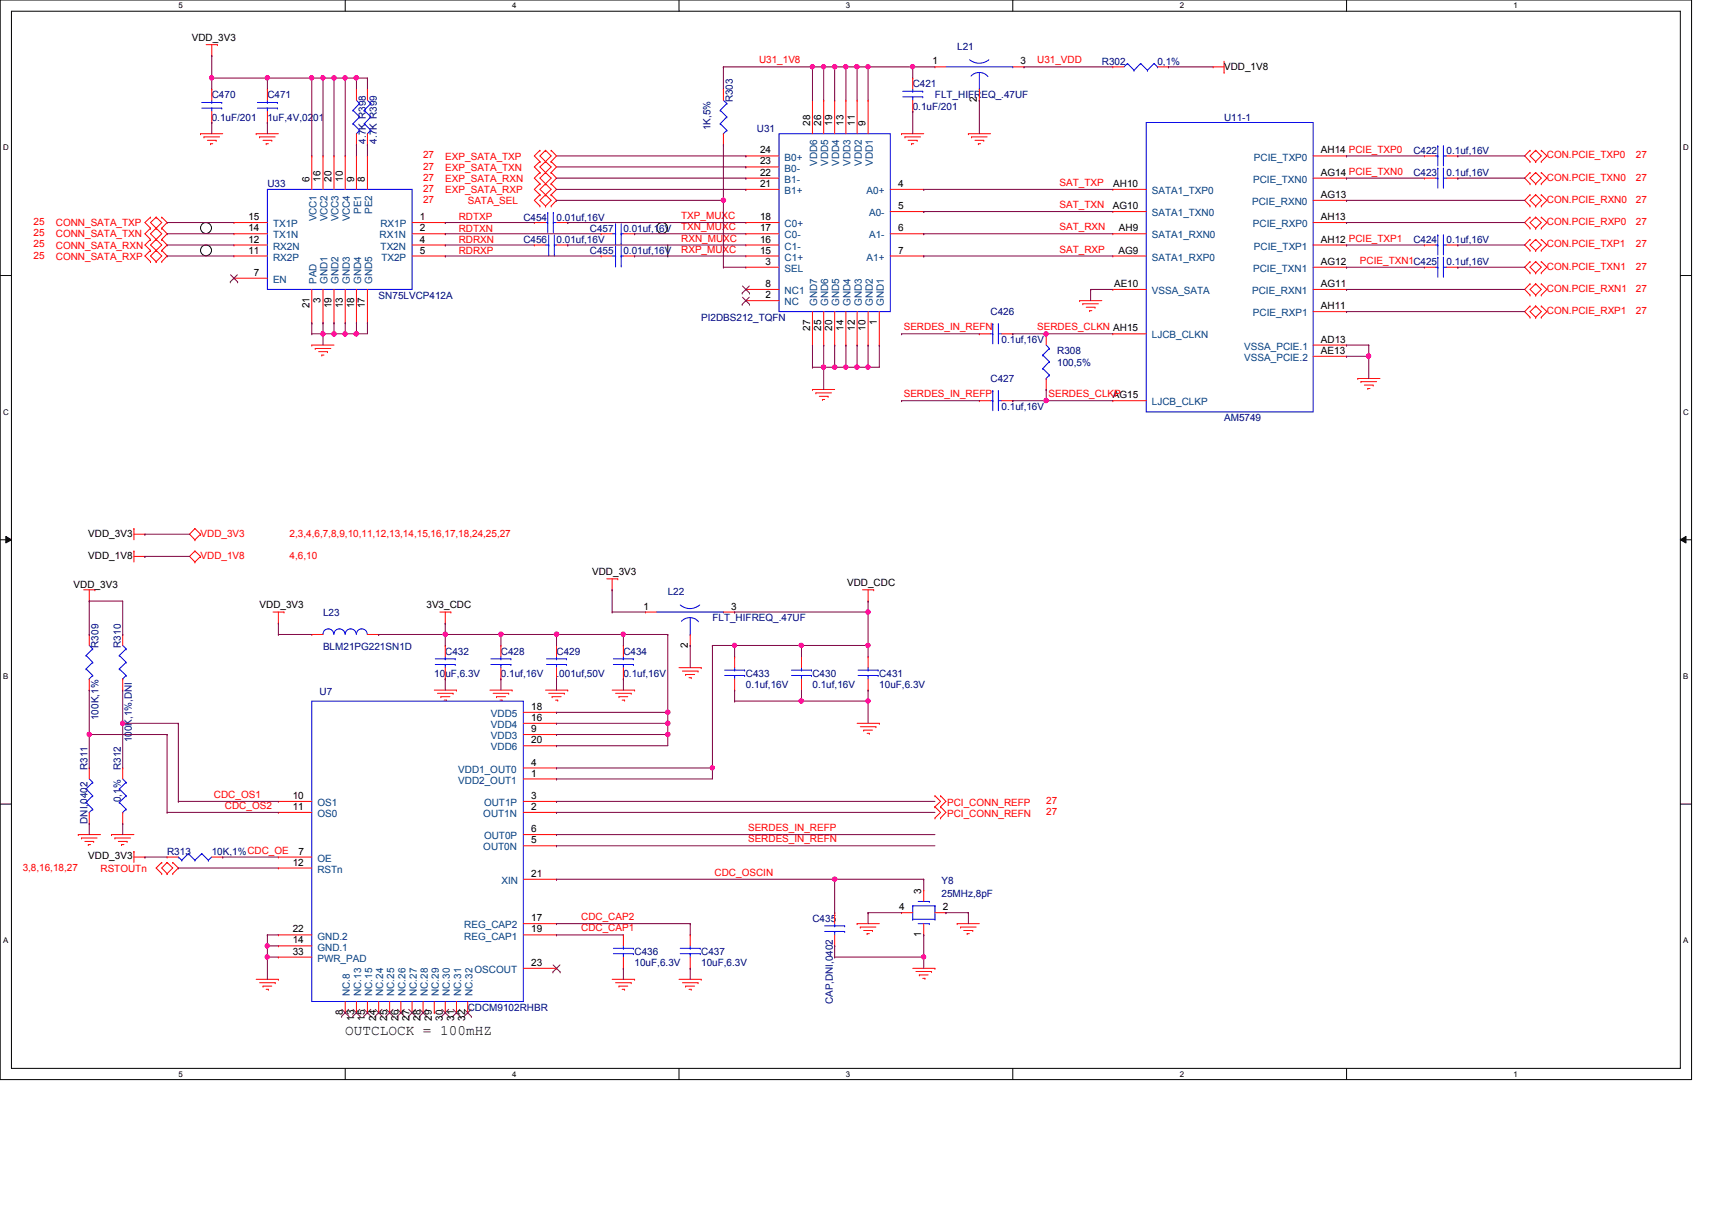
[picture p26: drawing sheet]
<svg xmlns="http://www.w3.org/2000/svg" width="297mm" height="210mm" viewBox="0 0 297 210" stroke-linecap="round" stroke-linejoin="round" font-family="sans-serif">
<defs><g id="words">
<text font-size="2.5" x="59.9" y="179.6">OUTCLOCK = 100mHZ</text>
<g font-size="1.7">
<text x="33.3" y="7">VDD_3V3</text>
<text x="161.8" y="11.2">1</text>
<text x="177.1" y="11.2">3</text>
<text x="169.5" y="17.8" transform="rotate(-90 169.5 17.8)">2</text>
<text x="212.4" y="12.1">VDD_1V8</text>
<text x="140.5" y="21.8" transform="rotate(-90 140.5 21.8)">28</text>
<text x="142.5" y="21.8" transform="rotate(-90 142.5 21.8)">26</text>
<text x="144.4" y="21.8" transform="rotate(-90 144.4 21.8)">19</text>
<text x="146.3" y="21.8" transform="rotate(-90 146.3 21.8)">13</text>
<text x="148.3" y="21.8" transform="rotate(-90 148.3 21.8)">11</text>
<text x="150.2" y="21.8" transform="rotate(-90 150.2 21.8)">9</text>
<text x="131.9" y="28.5">23</text>
<text x="131.9" y="26.6">24</text>
<text x="229.2" y="26.6">AH14 PCIE_TXP0</text>
<text x="53.7" y="31.5" transform="rotate(-90 53.7 31.5)">6</text>
<text x="55.6" y="31.5" transform="rotate(-90 55.6 31.5)">16</text>
<text x="57.5" y="31.5" transform="rotate(-90 57.5 31.5)">20</text>
<text x="59.5" y="31.5" transform="rotate(-90 59.5 31.5)">10</text>
<text x="61.4" y="31.5" transform="rotate(-90 61.4 31.5)">9</text>
<text x="63.3" y="31.5" transform="rotate(-90 63.3 31.5)">8</text>
<text x="131.9" y="32.4">21</text>
<text x="131.9" y="30.5">22</text>
<text x="155.8" y="32.4">4</text>
<text x="193.2" y="32.4">AH10</text>
<text x="229.2" y="34.3">AG13</text>
<text x="229.2" y="30.5">AG14 PCIE_TXN0</text>
<text x="43.1" y="38.2">15</text>
<text x="43.1" y="40.1">14</text>
<text x="72.9" y="40.1">2</text>
<text x="72.9" y="38.2">1</text>
<text x="131.9" y="40.1">17</text>
<text x="131.9" y="38.2">18</text>
<text x="155.8" y="36.3">5</text>
<text x="155.8" y="40.1">6</text>
<text x="193.1" y="36.3">AG10</text>
<text x="194.1" y="40.1">AH9</text>
<text x="229.2" y="38.2">AH13</text>
<text x="43.1" y="42.1">12</text>
<text x="43.1" y="44">11</text>
<text x="44.1" y="47.8">7</text>
<text x="72.9" y="42.1">4</text>
<text x="72.9" y="44">5</text>
<text x="131.9" y="44">15</text>
<text x="131.9" y="42.1">16</text>
<text x="132.8" y="45.9">3</text>
<text x="155.8" y="44">7</text>
<text x="194.1" y="44">AG9</text>
<text x="229.2" y="45.9">AG12</text>
<text x="229.2" y="42.1">AH12 PCIE_TXP1</text>
<text x="53.7" y="53.5" transform="rotate(-90 53.7 53.5)">21</text>
<text x="55.6" y="52.5" transform="rotate(-90 55.6 52.5)">3</text>
<text x="57.5" y="53.5" transform="rotate(-90 57.5 53.5)">19</text>
<text x="59.5" y="53.5" transform="rotate(-90 59.5 53.5)">13</text>
<text x="61.4" y="53.5" transform="rotate(-90 61.4 53.5)">18</text>
<text x="63.3" y="53.5" transform="rotate(-90 63.3 53.5)">17</text>
<text x="132.8" y="51.7">2</text>
<text x="132.8" y="49.8">8</text>
<text x="193.3" y="49.8">AE10</text>
<text x="229.2" y="49.8">AG11</text>
<text x="229.2" y="53.6">AH11</text>
<text x="140.5" y="57.4" transform="rotate(-90 140.5 57.4)">27</text>
<text x="142.5" y="57.4" transform="rotate(-90 142.5 57.4)">25</text>
<text x="144.4" y="57.4" transform="rotate(-90 144.4 57.4)">20</text>
<text x="146.3" y="57.4" transform="rotate(-90 146.3 57.4)">14</text>
<text x="148.3" y="57.4" transform="rotate(-90 148.3 57.4)">12</text>
<text x="150.2" y="57.4" transform="rotate(-90 150.2 57.4)">10</text>
<text x="152.1" y="56.4" transform="rotate(-90 152.1 56.4)">1</text>
<text x="229.2" y="59.4">AD13</text>
<text x="229.2" y="61.4">AE13</text>
<text x="193.1" y="69.1">AG15</text>
<text x="15.3" y="93.1">VDD_3V3</text>
<text x="15.3" y="97">VDD_1V8</text>
<text x="102.7" y="99.7">VDD_3V3</text>
<text x="147" y="101.6">VDD_CDC</text>
<text x="12.8" y="102">VDD_3V3</text>
<text x="45" y="105.5">VDD_3V3</text>
<text x="74" y="105.5">3V3_CDC</text>
<text x="111.6" y="105.7">1</text>
<text x="126.9" y="105.7">3</text>
<text x="119.3" y="112.4" transform="rotate(-90 119.3 112.4)">2</text>
<text x="92.2" y="123.1">18</text>
<text x="92.2" y="125.1">16</text>
<text x="92.2" y="127">9</text>
<text x="92.2" y="128.9">20</text>
<text x="92.2" y="134.7">1</text>
<text x="92.2" y="132.8">4</text>
<text x="50.8" y="138.6">10</text>
<text x="50.8" y="140.5">11</text>
<text x="92.2" y="138.6">3</text>
<text x="92.2" y="140.5">2</text>
<text x="15.3" y="149.1">VDD_3V3</text>
<text x="51.8" y="148.3">7</text>
<text x="92.2" y="144.4">6</text>
<text x="92.2" y="146.3">5</text>
<text x="50.8" y="150.2">12</text>
<text x="92.2" y="152.1">21</text>
<text x="159.8" y="155" transform="rotate(-90 159.8 155)">3</text>
<text x="50.8" y="161.8">22</text>
<text x="92.2" y="159.8">17</text>
<text x="92.2" y="161.8">19</text>
<text x="156" y="157.9">4</text>
<text x="163.6" y="157.9">2</text>
<text x="50.8" y="163.7">14</text>
<text x="50.8" y="165.6">33</text>
<text x="92.2" y="167.6">23</text>
<text x="159.8" y="162.6" transform="rotate(-90 159.8 162.6)">1</text>
<text x="59.5" y="176.1" transform="rotate(-90 59.5 176.1)">8</text>
<text x="61.4" y="177" transform="rotate(-90 61.4 177)">13</text>
<text x="63.3" y="177" transform="rotate(-90 63.3 177)">15</text>
<text x="65.3" y="177" transform="rotate(-90 65.3 177)">24</text>
<text x="67.2" y="177" transform="rotate(-90 67.2 177)">25</text>
<text x="69.1" y="177" transform="rotate(-90 69.1 177)">26</text>
<text x="71.1" y="177" transform="rotate(-90 71.1 177)">27</text>
<text x="73" y="177" transform="rotate(-90 73 177)">28</text>
<text x="74.9" y="177" transform="rotate(-90 74.9 177)">29</text>
<text x="76.8" y="177" transform="rotate(-90 76.8 177)">30</text>
<text x="78.8" y="177" transform="rotate(-90 78.8 177)">31</text>
<text x="80.7" y="177" transform="rotate(-90 80.7 177)">32</text>
</g>
<g font-size="1.7" fill="#f00">
<text x="131.7" y="11">U31_1V8</text>
<text x="180" y="11">U31_VDD</text>
<text x="73.4" y="27.5">27</text>
<text x="73.4" y="29.4">27</text>
<text x="77.3" y="27.7">EXP_SATA_TXP</text>
<text x="77.3" y="29.6">EXP_SATA_TXN</text>
<text x="268.4" y="27.5">CON.PCIE_TXP0</text>
<text x="283.8" y="27.5">27</text>
<text x="73.4" y="35.2">27</text>
<text x="73.4" y="33.3">27</text>
<text x="73.4" y="31.4">27</text>
<text x="77.3" y="33.5">EXP_SATA_RXP</text>
<text x="77.3" y="31.5">EXP_SATA_RXN</text>
<text x="81.1" y="35.4">SATA_SEL</text>
<text x="183.8" y="32.3">SAT_TXP</text>
<text x="268.4" y="31.4">CON.PCIE_TXN0</text>
<text x="268.4" y="35.2">CON.PCIE_RXN0</text>
<text x="283.8" y="35.2">27</text>
<text x="283.8" y="31.4">27</text>
<text x="5.8" y="39.1">25</text>
<text x="5.8" y="41">25</text>
<text x="9.7" y="39.3">CONN_SATA_TXP</text>
<text x="9.7" y="41.2">CONN_SATA_TXN</text>
<text x="79.6" y="38.2">RDTXP</text>
<text x="79.6" y="40.2">RDTXN</text>
<text x="118.2" y="38">TXP_MUXC</text>
<text x="118.2" y="40">TXN_MUXC</text>
<text x="118.2" y="41.9">RXN_MUXC</text>
<text x="183.8" y="36.1">SAT_TXN</text>
<text x="183.8" y="40">SAT_RXN</text>
<text x="268.4" y="39.1">CON.PCIE_RXP0</text>
<text x="283.8" y="39.1">27</text>
<text x="5.8" y="44.9">25</text>
<text x="5.8" y="42.9">25</text>
<text x="9.7" y="45">CONN_SATA_RXP</text>
<text x="9.7" y="43.1">CONN_SATA_RXN</text>
<text x="79.6" y="42.1">RDRXN</text>
<text x="79.6" y="44">RDRXP</text>
<text x="118.2" y="43.8">RXP_MUXC</text>
<text x="183.8" y="43.8">SAT_RXP</text>
<text x="236" y="45.8">PCIE_TXN1C425</text>
<text x="268.4" y="42.9">CON.PCIE_TXP1</text>
<text x="268.4" y="46.8">CON.PCIE_TXN1</text>
<text x="283.8" y="46.8">27</text>
<text x="283.8" y="42.9">27</text>
<text x="268.4" y="50.7">CON.PCIE_RXN1</text>
<text x="283.8" y="50.7">27</text>
<text x="156.8" y="57.3">SERDES_IN_REFN</text>
<text x="180" y="57.3">SERDES_CLKN AH15</text>
<text x="268.4" y="54.5">CON.PCIE_RXP1</text>
<text x="283.8" y="54.5">27</text>
<text x="156.8" y="68.9">SERDES_IN_REFP</text>
<text x="181.9" y="68.9">SERDES_CLKP</text>
<text x="34.8" y="93.1">VDD_3V3</text>
<text x="50.2" y="93.1">2,3,4,6,7,8,9,10,11,12,13,14,15,16,17,18,24,25,27</text>
<text x="34.8" y="97">VDD_1V8</text>
<text x="50.2" y="97">4,6,10</text>
<text x="37.1" y="138.4">CDC_OS1</text>
<text x="39" y="140.3">CDC_OS2</text>
<text x="164.3" y="139.8">PCI_CONN_REFP</text>
<text x="164.3" y="141.8">PCI_CONN_REFN</text>
<text x="181.5" y="139.4">27</text>
<text x="181.5" y="141.4">27</text>
<text x="129.8" y="146.1">SERDES_IN_REFN</text>
<text x="129.8" y="144.2">SERDES_IN_REFP</text>
<text x="3.9" y="151">3,8,16,18,27</text>
<text x="17.4" y="151.2">RSTOUTn</text>
<text x="124" y="151.9">CDC_OSCIN</text>
<text x="100.8" y="159.6">CDC_CAP2</text>
<text x="100.8" y="161.6">CDC_CAP1</text>
</g>
<g font-size="1.7" fill="#000080">
<text x="166.1" y="8.6">L21</text>
<text x="191.2" y="11.3">R302</text>
<text x="200.8" y="11.3">0,1%</text>
<text x="36.7" y="17.1">C470</text>
<text x="46.4" y="17.1">C471</text>
<text x="127.1" y="17.8" transform="rotate(-90 127.1 17.8)">R303</text>
<text x="158.4" y="15.2">C421</text>
<text x="162.2" y="17.1">FLT_HIFREQ_.47UF</text>
<text x="36.7" y="20.9">0.1uF/201</text>
<text x="46.4" y="20.9">1uF,4V,0201</text>
<text x="123.3" y="22.6" transform="rotate(-90 123.3 22.6)">1K,5%</text>
<text x="131.3" y="22.9">U31</text>
<text x="158.4" y="19">0.1uF/201</text>
<text x="212.4" y="20.9">U11-1</text>
<text x="63.5" y="24.9" transform="rotate(-90 63.5 24.9)">4.7K R398</text>
<text x="65.4" y="24.9" transform="rotate(-90 65.4 24.9)">4.7K R399</text>
<text x="245.2" y="26.7">C422</text>
<text x="251" y="26.7">0.1uf,16V</text>
<text x="46.4" y="32.5">U33</text>
<text x="245.2" y="30.6">C423</text>
<text x="251" y="30.6">0.1uf,16V</text>
<text x="90.8" y="38.3">C454</text>
<text x="96.6" y="38.3">0.01uf,16V</text>
<text x="102.4" y="40.2">C457</text>
<text x="108.2" y="40.2">0.01uf,16V</text>
<text x="90.8" y="42.2">C456</text>
<text x="96.6" y="42.2">0.01uf,16V</text>
<text x="102.4" y="44.1">C455</text>
<text x="108.2" y="44.1">0.01uf,16V</text>
<text x="245.2" y="42.2">C424</text>
<text x="251" y="42.2">0.1uf,16V</text>
<text x="251" y="46">0.1uf,16V</text>
<text x="65.7" y="51.8">SN75LVCP412A</text>
<text x="121.7" y="55.7">PI2DBS212_TQFN</text>
<text x="171.9" y="54.7">C426</text>
<text x="173.8" y="59.5">0.1uf,16V</text>
<text x="183.4" y="61.5">R308</text>
<text x="183.4" y="63.4">100,5%</text>
<text x="171.9" y="66.3">C427</text>
<text x="173.8" y="71.1">0.1uf,16V</text>
<text x="212.4" y="73.1">AM5749</text>
<text x="56" y="106.8">L23</text>
<text x="115.9" y="103.2">L22</text>
<text x="123.6" y="107.8">FLT_HIFREQ_.47UF</text>
<text x="17.1" y="112.4" transform="rotate(-90 17.1 112.4)">R309</text>
<text x="21" y="112.4" transform="rotate(-90 21 112.4)">R310</text>
<text x="56" y="112.8">BLM21PG221SN1D</text>
<text x="77.3" y="113.6">C432</text>
<text x="86.9" y="113.6">C428</text>
<text x="96.6" y="113.6">C429</text>
<text x="108.2" y="113.6">C434</text>
<text x="75.4" y="117.4">10uF,6.3V</text>
<text x="86.9" y="117.4">0.1uf,16V</text>
<text x="96.6" y="117.4">.001uf,50V</text>
<text x="108.2" y="117.4">0.1uf,16V</text>
<text x="129.4" y="117.4">C433</text>
<text x="129.4" y="119.4">0.1uf,16V</text>
<text x="141" y="117.4">C430</text>
<text x="141" y="119.4">0.1uf,16V</text>
<text x="152.6" y="117.4">C431</text>
<text x="152.6" y="119.4">10uF,6.3V</text>
<text x="17.1" y="124.9" transform="rotate(-90 17.1 124.9)">100K,1%</text>
<text x="55.5" y="120.5">U7</text>
<text x="22.9" y="128.8" transform="rotate(-90 22.9 128.8)">100K,1%,DNI</text>
<text x="15.2" y="133.6" transform="rotate(-90 15.2 133.6)">R311</text>
<text x="21" y="133.6" transform="rotate(-90 21 133.6)">R312</text>
<text x="15.2" y="142.9" transform="rotate(-90 15.2 142.9)">DNI,0402</text>
<text x="21" y="139.2" transform="rotate(-90 21 139.2)">0,1%</text>
<text x="29" y="148.3">R313</text>
<text x="36.7" y="148.3">10K,1%CDC_OE</text>
<text x="163.4" y="153.4">Y8</text>
<text x="163.4" y="155.7">25MHz,8pF</text>
<text x="141" y="159.9">C435</text>
<text x="110.1" y="165.7">C436</text>
<text x="110.1" y="167.6">10uF,6.3V</text>
<text x="121.7" y="165.7">C437</text>
<text x="121.7" y="167.6">10uF,6.3V</text>
<text x="81.1" y="175.3">CDCM9102RHBR</text>
<text x="144.5" y="174.2" transform="rotate(-90 144.5 174.2)">CAP,DNI,0402</text>
</g>
<g font-size="1.7" fill="#004080">
<text x="136.1" y="29.8">B0-</text>
<text x="136.1" y="27.9">B0+</text>
<text x="141.8" y="28.7" transform="rotate(-90 141.8 28.7)">VDD6</text>
<text x="143.7" y="28.7" transform="rotate(-90 143.7 28.7)">VDD5</text>
<text x="145.6" y="28.7" transform="rotate(-90 145.6 28.7)">VDD4</text>
<text x="147.6" y="28.7" transform="rotate(-90 147.6 28.7)">VDD3</text>
<text x="149.5" y="28.7" transform="rotate(-90 149.5 28.7)">VDD2</text>
<text x="151.4" y="28.7" transform="rotate(-90 151.4 28.7)">VDD1</text>
<text x="217.5" y="27.9">PCIE_TXP0</text>
<text x="136.1" y="33.7">B1+</text>
<text x="136.1" y="31.7">B1-</text>
<text x="150.4" y="33.7">A0+</text>
<text x="199.9" y="33.7">SATA1_TXP0</text>
<text x="217.3" y="35.6">PCIE_RXN0</text>
<text x="217.4" y="31.7">PCIE_TXN0</text>
<text x="47.4" y="39.4">TX1P</text>
<text x="47.4" y="41.4">TX1N</text>
<text x="54.9" y="38.4" transform="rotate(-90 54.9 38.4)">VCC1</text>
<text x="56.9" y="38.4" transform="rotate(-90 56.9 38.4)">VCC2</text>
<text x="58.8" y="38.4" transform="rotate(-90 58.8 38.4)">VCC3</text>
<text x="60.7" y="38.4" transform="rotate(-90 60.7 38.4)">VCC4</text>
<text x="62.7" y="37.1" transform="rotate(-90 62.7 37.1)">PE1</text>
<text x="64.6" y="37.1" transform="rotate(-90 64.6 37.1)">PE2</text>
<text x="65.9" y="41.4">RX1N</text>
<text x="66" y="39.4">RX1P</text>
<text x="136.1" y="41.4">C0-</text>
<text x="136.1" y="39.4">C0+</text>
<text x="150.8" y="37.5">A0-</text>
<text x="150.8" y="41.4">A1-</text>
<text x="199.9" y="41.4">SATA1_RXN0</text>
<text x="199.9" y="37.5">SATA1_TXN0</text>
<text x="217.4" y="39.4">PCIE_RXP0</text>
<text x="47.4" y="43.3">RX2N</text>
<text x="47.4" y="45.2">RX2P</text>
<text x="66" y="43.3">TX2N</text>
<text x="66.2" y="45.2">TX2P</text>
<text x="136.1" y="47.2">SEL</text>
<text x="136.1" y="45.2">C1+</text>
<text x="136.1" y="43.3">C1-</text>
<text x="150.4" y="45.2">A1+</text>
<text x="199.9" y="45.2">SATA1_RXP0</text>
<text x="217.4" y="47.2">PCIE_TXN1</text>
<text x="217.5" y="43.3">PCIE_TXP1</text>
<text x="47.4" y="49.1">EN</text>
<text x="54.9" y="49.2" transform="rotate(-90 54.9 49.2)">PAD</text>
<text x="56.9" y="49.2" transform="rotate(-90 56.9 49.2)">GND1</text>
<text x="58.8" y="49.2" transform="rotate(-90 58.8 49.2)">GND2</text>
<text x="60.7" y="49.2" transform="rotate(-90 60.7 49.2)">GND3</text>
<text x="62.7" y="49.2" transform="rotate(-90 62.7 49.2)">GND4</text>
<text x="64.6" y="49.2" transform="rotate(-90 64.6 49.2)">GND5</text>
<text x="136.1" y="53">NC</text>
<text x="136.1" y="51">NC1</text>
<text x="141.8" y="53.1" transform="rotate(-90 141.8 53.1)">GND7</text>
<text x="143.7" y="53.1" transform="rotate(-90 143.7 53.1)">GND6</text>
<text x="145.6" y="53.1" transform="rotate(-90 145.6 53.1)">GND5</text>
<text x="147.6" y="53.1" transform="rotate(-90 147.6 53.1)">GND4</text>
<text x="149.5" y="53.1" transform="rotate(-90 149.5 53.1)">GND3</text>
<text x="151.4" y="53.1" transform="rotate(-90 151.4 53.1)">GND2</text>
<text x="153.4" y="53.1" transform="rotate(-90 153.4 53.1)">GND1</text>
<text x="199.9" y="51">VSSA_SATA</text>
<text x="217.3" y="51">PCIE_RXN1</text>
<text x="199.9" y="58.7">LJCB_CLKN</text>
<text x="217.4" y="54.9">PCIE_RXP1</text>
<text x="215.9" y="60.7">VSSA_PCIE.1</text>
<text x="215.9" y="62.6">VSSA_PCIE.2</text>
<text x="199.9" y="70.3">LJCB_CLKP</text>
<text x="85.2" y="124.4">VDD5</text>
<text x="85.2" y="126.3">VDD4</text>
<text x="85.2" y="128.2">VDD3</text>
<text x="85.2" y="130.2">VDD6</text>
<text x="79.5" y="135.9">VDD2_OUT1</text>
<text x="79.5" y="134">VDD1_OUT0</text>
<text x="55.1" y="139.8">OS1</text>
<text x="55.1" y="141.7">OS0</text>
<text x="83.9" y="141.7">OUT1N</text>
<text x="84" y="139.8">OUT1P</text>
<text x="55.1" y="149.5">OE</text>
<text x="83.9" y="147.5">OUT0N</text>
<text x="84" y="145.6">OUT0P</text>
<text x="55.1" y="151.4">RSTn</text>
<text x="87" y="153.3">XIN</text>
<text x="80.6" y="161">REG_CAP2</text>
<text x="55.1" y="164.9">GND.1</text>
<text x="55.1" y="163">GND.2</text>
<text x="55.1" y="166.8">PWR_PAD</text>
<text x="80.6" y="163">REG_CAP1</text>
<text x="60.7" y="172.8" transform="rotate(-90 60.7 172.8)">NC.8</text>
<text x="62.7" y="172.8" transform="rotate(-90 62.7 172.8)">NC.13</text>
<text x="64.6" y="172.8" transform="rotate(-90 64.6 172.8)">NC.15</text>
<text x="66.5" y="172.8" transform="rotate(-90 66.5 172.8)">NC.24</text>
<text x="68.4" y="172.8" transform="rotate(-90 68.4 172.8)">NC.25</text>
<text x="70.4" y="172.8" transform="rotate(-90 70.4 172.8)">NC.26</text>
<text x="72.3" y="172.8" transform="rotate(-90 72.3 172.8)">NC.27</text>
<text x="74.2" y="172.8" transform="rotate(-90 74.2 172.8)">NC.28</text>
<text x="76.2" y="172.8" transform="rotate(-90 76.2 172.8)">NC.29</text>
<text x="78.1" y="172.8" transform="rotate(-90 78.1 172.8)">NC.30</text>
<text x="80" y="172.8" transform="rotate(-90 80 172.8)">NC.31</text>
<text x="82" y="172.8" transform="rotate(-90 82 172.8)">NC.32</text>
<text x="82.3" y="168.8">OSCOUT</text>
</g>
<g font-size="1.4">
<text x="30.9" y="1.4">5</text>
<text x="88.9" y="1.4">4</text>
<text x="146.8" y="1.4">3</text>
<text x="204.7" y="1.4">2</text>
<text x="262.6" y="1.4">1</text>
<text x=".5" y="26.1">D</text>
<text x="292.1" y="26.1">D</text>
<text x=".5" y="71.9">C</text>
<text x="292.1" y="71.9">C</text>
<text x=".5" y="117.8">B</text>
<text x="292.1" y="117.8">B</text>
<text x=".5" y="163.6">A</text>
<text x="292.1" y="163.6">A</text>
<text x="30.9" y="186.8">5</text>
<text x="88.9" y="186.8">4</text>
<text x="146.8" y="186.8">3</text>
<text x="204.7" y="186.8">2</text>
<text x="262.6" y="186.8">1</text>
</g>
</g></defs>
<path d="M0 0h293.5v187.3h-293.5zM2 1.9h289.5v183.4h-289.5z" fill="none" stroke="#000" stroke-width=".17"/>
<g fill="#fff">
<path d="M30.9 .2h.8v1.5h-.8z"/>
<path d="M30.9 185.5h.8v1.6h-.8z"/>
</g>
<path d="M59.9 0v1.9M59.9 185.3v2" fill="none" stroke="#000" stroke-width=".17"/>
<g fill="#fff">
<path d="M88.9 .2h.7v1.5h-.7z"/>
<path d="M88.9 185.5h.7v1.6h-.7z"/>
</g>
<path d="M117.8 0v1.9M117.8 185.3v2" fill="none" stroke="#000" stroke-width=".17"/>
<g fill="#fff">
<path d="M146.8 .2h.7v1.5h-.7z"/>
<path d="M146.8 185.5h.7v1.6h-.7z"/>
</g>
<path d="M175.7 0v1.9M175.7 185.3v2" fill="none" stroke="#000" stroke-width=".17"/>
<g fill="#fff">
<path d="M204.7 .2h.7v1.5h-.7z"/>
<path d="M204.7 185.5h.7v1.6h-.7z"/>
</g>
<path d="M233.6 0v1.9M233.6 185.3v2" fill="none" stroke="#000" stroke-width=".17"/>
<g fill="#fff">
<path d="M262.6 .2h.8v1.5h-.8z"/>
<path d="M262.6 185.5h.8v1.6h-.8z"/>
<path d="M.5 24.8h1v1.6h-1z"/>
<path d="M292.1 24.8h.9v1.6h-.9z"/>
<path d="M.5 70.7h1v1.5h-1z"/>
<path d="M292.1 70.7h.9v1.5h-.9z"/>
</g>
<path d="M0 47.8h2M291.5 47.8h2" fill="none" stroke="#000" stroke-width=".17"/>
<g fill="#fff">
<path d="M.5 116.5h.9v1.6h-.9z"/>
<path d="M292.1 116.5h.8v1.6h-.8z"/>
</g>
<path d="M0 93.6h2M1 93l1 .6-1 .6zM291.5 93.6l1-.6v1.2zM291.5 93.6h2" fill="none" stroke="#000" stroke-width=".17"/>
<path d="M1 93l1 .6-1 .6zM291.5 93.6l1-.6v1.2z" fill="#000"/>
<g fill="#fff">
<path d="M.5 162.4h.9v1.5h-.9z"/>
<path d="M292.1 162.4h.8v1.5h-.8z"/>
</g>
<g fill="none" stroke="#000" stroke-width=".17">
<path d="M115.9 44.4h.1M115.9 42.5v1.9M0 139.5h2M291.5 139.5h2"/>
<circle cx="35.7" cy="39.6" r=".95"/>
<circle cx="114.9" cy="39.5" r=".94"/>
<circle cx="35.8" cy="43.4" r=".95"/>
</g>
<g fill="none" stroke="#f00" stroke-width=".17">
<path d="M35.8 7.7h1.9M36.7 9.7h.1M36.7 15.5h.1M36.7 7.7v2M36.7 15.5v1.9M36.7 19.3v2M37.7 7.7h.1M46.4 15.5h.1M46.4 15.5v1.9M46.4 19.3v2M61.8 15.5h.1M61.8 15.5v1.9"/>
<path d="M63.8 15.5h.1M63.8 15.5v1.9M125.5 15.5h.1M125.5 15.5v1.9M141 17.4h.1M141 17.4v5.8M142.9 17.4h.1M142.9 17.4v5.8M144.8 17.4h.1M144.8 17.4v5.8M146.8 17.4h.1M146.8 17.4v5.8"/>
<path d="M148.7 17.4h.1M148.7 17.4v5.8M150.6 17.4h.1M150.6 17.4v5.8M158.4 13.5h.1M158.4 19.3h.1M158.4 13.5v2M158.4 17.4v1.9M162.2 11.6h.1M162.2 11.6h1.9M169.9 17.4h.1M169.9 15.5v1.9"/>
<path d="M175.7 11.6h2M177.7 11.6h.1M193.1 11.6h.1M193.1 11.6h1.9M200.8 11.6h1.9M202.7 11.6h.1M210.5 11.6h.1M210.5 11.6h1.9M212.4 12.6h.1M212.4 10.6v2M26.1 37.7h.1M26.1 39.6h.1"/>
<path d="M26.1 37.7l-1 .9 1 1M26.1 39.6l-1 1 1 .9M27.1 39.6h.1M27.1 37.7h.1M27.1 37.7l-1 .9 2 2-2 1.9 1 .9M27.1 37.7l1 .9-2 2 2 1.9-1 .9M28.1 37.7h.1M28.1 39.6h.1M28.1 37.7l.9 .9-.9 1M28.1 39.6l.9 1-.9 .9M34.8 23.2h.1M34.8 23.2h3.8"/>
<path d="M35.4 23.7h.1M35.4 23.7h2.7M36 24.3h1.5M36.5 24.9h.1M36.5 24.9h.4M36.7 21.3h.1M37.5 24.3h.1M40.6 38.6h.1M40.6 38.6h5.8M44.4 23.2h.1M44.4 23.2h3.9M45 23.7h.1"/>
<path d="M45 23.7h2.7M45.6 24.3h1.6M46.2 24.9h.1M46.2 24.9h.4M46.4 21.3h.1M47.2 24.3h.1M54.1 27.1h.1M54.1 27.1v5.8M56 27.1h.1M56 27.1v5.8M58 27.1h.1M58 27.1v5.8"/>
<path d="M59.9 27.1h.1M59.9 27.1v5.8M61.8 25.1h.1M61.8 27.1h.1M61.8 23.2v1.9M61.8 27.1v5.8M63.8 25.1h.1M63.8 27.1h.1M63.8 23.2v1.9M63.8 27.1v5.8M71.5 38.6h5.8M77.3 38.6h.1"/>
<path d="M92.7 38.6h.1M92.7 38.6h2M93.7 26.1h.1M93.7 28h.1M93.7 29.9h.1M93.7 31.9h.1M93.7 33.8h.1M93.7 35.7h.1M93.7 33.8l-1 1 1 .9M93.7 26.1l-1 1 1 .9M93.7 28l-1 1 1 .9M93.7 31.9l-1 1 1 .9"/>
<path d="M93.7 29.9l-1 1 1 1M94.7 28h.1M94.7 26.1h.1M94.7 29.9h.1M94.7 33.8h.1M94.7 31.9h.1M94.7 35.7h.1M94.7 26.1l-1 1 1 .9M94.7 26.1l.9 1-.9 .9M94.7 28l-1 1 1.9 1.9-1.9 2 1 .9M94.7 28l.9 1-1.9 1.9 1 1M94.7 31.9l.9 1-.9 .9"/>
<path d="M94.7 33.8l-1 1 1 .9M94.7 33.8l.9 1-.9 .9M95.6 26.1h.1M95.6 28h.1M95.6 29.9h.1M95.6 31.9h.1M95.6 33.8h.1M95.6 35.7h.1M95.6 26.1l1 1-1 .9M95.6 28l1 1-1 .9M95.6 31.9l1 1-1 .9M95.6 29.9l1 1-1 1"/>
<path d="M95.6 33.8l1 1-1 .9M96.6 38.6h1.9M98.5 38.6h.1M125.5 25.1h.1M125.5 23.2v1.9M129.4 38.6h.1M129.4 32.9h.1M129.4 30.9h.1M129.4 29h.1M129.4 27.1h.1M129.4 32.9h5.8M129.4 38.6h5.8"/>
<path d="M129.4 30.9h5.8M129.4 29h5.8M129.4 27.1h5.8M154.5 32.9h5.8M154.5 36.7h5.8M156.4 23.2h.1M156.4 23.2h3.9M157 23.7h.1M157 23.7h2.7M157.6 24.3h1.5M158.2 24.9h.1M158.2 24.9h.3"/>
<path d="M159.1 24.3h.1M160.3 32.9h.1M160.3 36.7h.1M168 23.2h.1M168 23.2h3.9M168.6 23.7h.1M168.6 23.7h2.7M169.2 24.3h1.5M169.8 24.9h.1M169.8 24.9h.3M170.7 24.3h.1M193.1 36.7h.1"/>
<path d="M193.1 32.9h.1M193.1 32.9h5.8M193.1 36.7h5.8M227.8 38.6h5.8M227.8 30.9h5.8M227.8 27.1h5.8M227.8 34.8h5.8M233.6 34.8h.1M233.6 38.6h.1M233.6 30.9h.1M233.6 27.1h.1M247.1 27.1h.1"/>
<path d="M247.1 30.9h.1M247.1 30.9h2M247.1 27.1h2M251 30.9h1.9M251 27.1h1.9M252.9 27.1h.1M252.9 30.9h.1M265.5 28h.1M265.5 26.1h.1M265.5 31.9h.1M265.5 29.9h.1M265.5 35.7h.1"/>
<path d="M265.5 33.8h.1M265.5 39.6h.1M265.5 37.7h.1M265.5 26.1l-1 1 1 .9M265.5 29.9l-1 1 1 1M265.5 37.7l-1 .9 1 1M265.5 33.8l-1 1 1 .9M266.4 26.1h.1M266.4 28h.1M266.4 29.9h.1M266.4 31.9h.1M266.4 33.8h.1"/>
<path d="M266.4 35.7h.1M266.4 37.7h.1M266.4 39.6h.1M266.4 26.1l1 1-1 .9M266.4 26.1l-.9 1 .9 .9M266.4 29.9l1 1-1 1M266.4 29.9l-.9 1 .9 1M266.4 33.8l1 1-1 .9M266.4 33.8l-.9 1 .9 .9M266.4 37.7l1 .9-1 1M266.4 37.7l-.9 .9 .9 1M267.4 28h.1"/>
<path d="M267.4 26.1h.1M267.4 31.9h.1M267.4 29.9h.1M267.4 35.7h.1M267.4 33.8h.1M267.4 39.6h.1M267.4 37.7h.1M267.4 26.1l1 1-1 .9M267.4 29.9l1 1-1 1M267.4 33.8l1 1-1 .9M267.4 37.7l1 .9-1 1M26.1 41.5h.1"/>
<path d="M26.1 43.4h.1M26.1 45.4h.1M26.1 43.4l-1 1 1 1M26.1 41.5l-1 1 1 .9M27.1 41.5h.1M27.1 45.4h.1M27.1 43.4h.1M27.1 43.4l-1 1 1 1M27.1 43.4l1 1-1 1M28.1 41.5h.1M28.1 43.4h.1M28.1 45.4h.1"/>
<path d="M28.1 43.4l.9 1-.9 1M28.1 41.5l.9 1-.9 .9M40.6 40.6h.1M40.6 42.5h.1M40.6 44.4h.1M40.6 48.3h.1M40.6 40.6h5.8M40.6 44.4h5.8M40.6 42.5h5.8M40.6 48.3h5.8M54.1 59.9h.1M54.1 56h.1"/>
<path d="M54.1 59.9h3.9M54.1 50.2v5.8M56 56h.1M56 50.2v5.8M58 56h.1M58 50.2v5.8M59.9 56h.1M59.9 50.2v5.8M61.8 56h.1M61.8 50.2v5.8M63.8 56h.1M63.8 50.2v5.8"/>
<path d="M71.5 40.6h5.8M71.5 44.4h5.8M71.5 42.5h5.8M77.3 40.6h.1M77.3 42.5h.1M77.3 44.4h.1M92.7 42.5h.1M92.7 42.5h2M96.6 42.5h1.9M98.5 42.5h.1M104.3 44.4h.1M104.3 40.6h.1"/>
<path d="M104.3 40.6h1.9M104.3 44.4h1.9M108.2 40.6h1.9M108.2 44.4h1.9M110.1 44.4h.1M110.1 40.6h.1M129.4 46.4h.1M129.4 44.4h.1M129.4 42.5h.1M129.4 40.6h.1M129.4 52.2h.1M129.4 50.2h.1"/>
<path d="M129.4 52.2h5.8M129.4 46.4h5.8M129.4 40.6h5.8M129.4 44.4h5.8M129.4 42.5h5.8M129.4 50.2h5.8M141 59.9h.1M141 54.1v5.8M142.9 59.9h.1M142.9 54.1v5.8M144.8 59.9h.1M144.8 54.1v5.8"/>
<path d="M146.8 59.9h.1M146.8 54.1v5.8M148.7 59.9h.1M148.7 54.1v5.8M150.6 59.9h.1M150.6 54.1v5.8M152.6 59.9h.1M152.6 54.1v5.8M154.5 40.6h5.8M154.5 44.4h5.8M160.3 40.6h.1M160.3 44.4h.1"/>
<path d="M169.9 57.9h.1M169.9 57.9h2M173.8 57.9h1.9M175.7 57.9h.1M181.5 57.9h.1M181.5 57.9v2M187.3 52.2h.1M187.3 52.2h3.9M187.9 52.7h.1M187.9 52.7h2.7M188.5 53.3h1.5M189.1 53.9h.1"/>
<path d="M189.1 53.9h.3M190 53.3h.1M193.1 40.6h.1M193.1 44.4h.1M193.1 50.2h.1M193.1 57.9h.1M193.1 40.6h5.8M193.1 44.4h5.8M193.1 50.2h5.8M193.1 57.9h5.8M227.8 59.9h5.8M227.8 46.4h5.8"/>
<path d="M227.8 42.5h5.8M227.8 50.2h5.8M227.8 54.1h5.8M233.6 50.2h.1M233.6 54.1h.1M233.6 46.4h.1M233.6 42.5h.1M233.6 59.9h.1M247.1 42.5h.1M247.1 46.4h.1M247.1 46.4h2M247.1 42.5h2"/>
<path d="M251 46.4h1.9M251 42.5h1.9M252.9 42.5h.1M252.9 46.4h.1M265.5 43.4h.1M265.5 41.5h.1M265.5 47.3h.1M265.5 45.4h.1M265.5 51.2h.1M265.5 49.2h.1M265.5 55h.1M265.5 53.1h.1"/>
<path d="M265.5 41.5l-1 1 1 .9M265.5 45.4l-1 1 1 .9M265.5 49.2l-1 1 1 1M265.5 53.1l-1 1 1 .9M266.4 41.5h.1M266.4 43.4h.1M266.4 45.4h.1M266.4 47.3h.1M266.4 49.2h.1M266.4 51.2h.1M266.4 53.1h.1M266.4 55h.1"/>
<path d="M266.4 41.5l1 1-1 .9M266.4 41.5l-.9 1 .9 .9M266.4 45.4l1 1-1 .9M266.4 45.4l-.9 1 .9 .9M266.4 49.2l1 1-1 1M266.4 49.2l-.9 1 .9 1M266.4 53.1l1 1-1 .9M266.4 53.1l-.9 1 .9 .9M267.4 43.4h.1M267.4 41.5h.1M267.4 47.3h.1M267.4 45.4h.1"/>
<path d="M267.4 51.2h.1M267.4 49.2h.1M267.4 55h.1M267.4 53.1h.1M267.4 41.5l1 1-1 .9M267.4 45.4l1 1-1 .9M267.4 49.2l1 1-1 1M267.4 53.1l1 1-1 .9M54.7 60.5h.1M54.7 60.5h2.7M55.3 61h1.5M55.8 61.6h.1"/>
<path d="M55.8 61.6h.4M56.8 61h.1M141 67.6h.1M141 67.6h3.8M141.6 68.2h.1M141.6 68.2h2.7M142.2 68.7h1.5M142.7 69.3h.1M142.7 69.3h.4M143.7 68.7h.1M169.9 69.5h.1M169.9 69.5h2"/>
<path d="M173.8 69.5h1.9M175.7 69.5h.1M181.5 67.6h.1M181.5 65.7v1.9M193.1 69.5h.1M193.1 69.5h5.8M227.8 61.8h5.8M233.6 61.8h.1M235.6 65.7h.1M235.6 65.7h3.8M236.1 66.2h.1M236.1 66.2h2.7"/>
<path d="M236.7 66.8h1.5M237.3 67.4h.1M237.3 67.4h.4M238.2 66.8h.1M23.2 91.7h.1M23.2 95.6h.1M23.2 91.7v1.9M23.2 95.6v1.9M23.2 92.7h1.9M23.2 96.5h1.9M25.1 92.7h.1M25.1 96.5h.1"/>
<path d="M33.8 91.7h.1M33.8 93.6h.1M33.8 95.6h.1M33.8 97.5h.1M33.8 91.7l-.9 1 .9 .9M33.8 91.7l1 1M33.8 95.6l-.9 .9 .9 1M33.8 95.6l1 .9M34.8 92.7h.1M34.8 96.5h.1M34.8 92.7l-1 .9M34.8 96.5l-1 1"/>
<path d="M14.5 102.3h2M15.5 104.3h.1M15.5 110.1h.1M15.5 119.7h.1M15.5 102.3v2M15.5 110.1v1.9M15.5 117.8v1.9M16.5 102.3h.1M21.3 110.1h.1M21.3 119.7h.1M21.3 110.1v1.9M21.3 117.8v1.9"/>
<path d="M47.4 106.2h1.9M48.3 108.1h.1M48.3 106.2v1.9M49.3 106.2h.1M54.1 110.1h.1M54.1 110.1h1.9M63.8 110.1h1.9M65.7 110.1h.1M75.3 119.7h3.9M76.3 106.2h1.9M77.3 108.1h.1M77.3 112h.1"/>
<path d="M77.3 117.8h.1M77.3 106.2v1.9M77.3 112v1.9M77.3 115.8v2M78.2 106.2h.1M79.2 119.7h.1M85 119.7h3.9M86.9 112h.1M86.9 117.8h.1M86.9 112v1.9M86.9 115.8v2M88.9 119.7h.1"/>
<path d="M94.7 119.7h3.8M96.6 112h.1M96.6 117.8h.1M96.6 112v1.9M96.6 115.8v2M98.5 119.7h.1M105.3 100.4h1.9M106.2 102.3h.1M106.2 119.7h3.9M106.2 100.4v1.9M107.2 100.4h.1M108.2 112h.1"/>
<path d="M108.2 117.8h.1M108.2 112v1.9M108.2 115.8v2M110.1 119.7h.1M112 106.2h.1M112 106.2h2M117.8 115.8h3.9M118.4 116.4h2.7M119 117h.1M119 117h1.5M119.5 117.6h.4M119.8 112h.1"/>
<path d="M119.8 110.1v1.9M119.9 117.6h.1M121.1 116.4h.1M121.7 115.8h.1M125.5 106.2h2M127.5 113.9h.1M127.5 119.7h.1M127.5 106.2h.1M127.5 113.9v1.9M127.5 117.8v1.9M139.1 113.9h.1M139.1 119.7h.1"/>
<path d="M139.1 113.9v1.9M139.1 117.8v1.9M149.6 102.3h2M150.6 104.3h.1M150.6 113.9h.1M150.6 119.7h.1M150.6 102.3v2M150.6 113.9v1.9M150.6 117.8v1.9M151.6 102.3h.1M15.5 133.2h.1M15.5 133.2v1.9"/>
<path d="M21.3 133.2h.1M21.3 133.2v1.9M48.3 139h.1M48.3 139h5.8M75.9 120.3h2.7M76.5 120.9h.1M76.5 120.9h1.6M77.1 121.5h.4M77.5 121.5h.1M78.6 120.3h.1M85.6 120.3h2.7M86.1 120.9h.1"/>
<path d="M86.1 120.9h1.6M86.7 121.5h.4M87.1 121.5h.1M88.3 120.3h.1M90.8 125.5h5.8M90.8 139h5.8M90.8 123.6h5.8M90.8 127.4h5.8M90.8 129.4h5.8M90.8 135.1h5.8M90.8 133.2h5.8M95.2 120.3h2.7"/>
<path d="M95.8 120.9h.1M95.8 120.9h1.6M96.4 121.5h.4M96.6 123.6h.1M96.6 125.5h.1M96.6 127.4h.1M96.6 129.4h.1M96.6 135.1h.1M96.6 139h.1M96.6 133.2h.1M96.8 121.5h.1M97.9 120.3h.1"/>
<path d="M106.8 120.3h2.7M107.4 120.9h.1M107.4 120.9h1.5M107.9 121.5h.5M108.4 121.5h.1M109.5 120.3h.1M148.7 125.5h3.9M149.3 126.1h2.7M149.9 126.7h.1M149.9 126.7h1.5M150.4 127.2h.4M150.8 127.2h.1"/>
<path d="M152 126.1h.1M152.6 125.5h.1M162.2 138h.1M162.2 140h.1M162.2 138l1 1-1 1M162.2 140l1 .9-1 1M163.2 138h.1M163.2 140h.1M163.2 138l.9 1-.9 1M163.2 140l.9 .9-.9 1M13.6 144.8h.1M13.6 144.8h3.8"/>
<path d="M14.1 145.4h.1M14.1 145.4h2.7M14.7 146h1.6M15.3 146.5h.1M15.3 146.5h.4M15.5 142.9h.1M15.5 140.9v2M16.3 146h.1M19.3 144.8h.1M19.3 144.8h3.9M19.9 145.4h.1M19.9 145.4h2.7"/>
<path d="M20.5 146h1.6M21.1 146.5h.1M21.1 146.5h.4M21.3 142.9h.1M21.3 140.9v2M22.1 146h.1M23.2 147.7h.1M23.2 148.7h1.9M23.2 147.7v1.9M25.1 148.7h.1M28.1 149.6h.1M28.1 151.6h.1"/>
<path d="M28.1 149.6l-1 1 1 1M29 151.6h.1M29 149.6h.1M29 148.7h.1M29 148.7h1.9M29 149.6l-.9 1 .9 1M29 149.6l1 1-1 1M30 149.6h.1M30 151.6h.1M30 149.6l.9 1-.9 1M36.7 148.7h1.9M38.6 148.7h.1"/>
<path d="M48.3 140.9h.1M48.3 148.7h.1M48.3 150.6h.1M48.3 148.7h5.8M48.3 140.9h5.8M48.3 150.6h5.8M90.8 144.8h5.8M90.8 140.9h5.8M90.8 152.5h5.8M90.8 146.7h5.8M96.6 152.5h.1M96.6 140.9h.1"/>
<path d="M96.6 144.8h.1M96.6 146.7h.1M144.8 158.3h.1M144.8 158.3v1.9M156.4 158.3h.1M156.4 158.3h2M160.3 154.4h.1M160.3 154.4v2M162.2 141.9h.1M162.2 158.3h1.9M163.2 141.9h.1M164.1 158.3h.1"/>
<path d="M44.4 169.9h3.9M45 170.5h2.7M45.6 171.1h.1M45.6 171.1h1.6M46.2 171.6h.4M46.6 171.6h.1M47.7 170.5h.1M48.3 169.9h.1M48.3 164.1h.1M48.3 162.2h.1M48.3 166h.1M48.3 164.1h5.8"/>
<path d="M48.3 162.2h5.8M48.3 166h5.8M59.9 175.7h.1M59.9 173.7v2M61.8 175.7h.1M61.8 173.7v2M63.8 175.7h.1M63.8 173.7v2M65.7 175.7h.1M65.7 173.7v2M67.6 175.7h.1M67.6 173.7v2"/>
<path d="M69.6 175.7h.1M69.6 173.7v2M71.5 175.7h.1M71.5 173.7v2M73.4 175.7h.1M73.4 173.7v2M75.3 175.7h.1M75.3 173.7v2M77.3 175.7h.1M77.3 173.7v2M79.2 175.7h.1M79.2 173.7v2"/>
<path d="M81.1 175.7h.1M81.1 173.7v2M90.8 160.2h5.8M90.8 168h5.8M90.8 162.2h5.8M96.6 168h.1M96.6 160.2h.1M96.6 162.2h.1M106.2 169.9h3.9M106.8 170.5h2.7M107.4 171.1h.1M107.4 171.1h1.5"/>
<path d="M107.9 171.6h.5M108.2 162.2h.1M108.2 168h.1M108.2 162.2v1.9M108.2 166v2M108.4 171.6h.1M109.5 170.5h.1M110.1 169.9h.1M117.8 169.9h3.9M118.4 170.5h2.7M119 171.1h.1M119 171.1h1.5"/>
<path d="M119.5 171.6h.4M119.8 162.2h.1M119.8 168h.1M119.8 162.2v1.9M119.8 166v2M119.9 171.6h.1M121.1 170.5h.1M121.7 169.9h.1M144.8 164.1h.1M144.8 162.2v1.9M148.7 160.2h.1M148.7 160.2h3.9"/>
<path d="M149.3 160.8h.1M149.3 160.8h2.7M149.9 161.4h1.5M150.4 162h.1M150.4 162h.4M151.4 161.4h.1M158.4 168h3.8M158.9 168.5h2.7M159.5 169.1h.1M159.5 169.1h1.5M160.1 169.7h.4M160.3 162.2h.1"/>
<path d="M160.3 160.2v2M160.5 169.7h.1M161.6 168.5h.1M162.2 168h.1M166.1 160.2h.1M166.1 160.2h3.8M166.7 160.8h.1M166.7 160.8h2.7M167.2 161.4h1.6M167.8 162h.1M167.8 162h.4M168.8 161.4h.1"/>
</g>
<g fill="none" stroke="#00f" stroke-width=".17">
<path d="M35 18.8h3.5M35 17.8h3.5M36.7 17.8h.1M36.7 18.8h.1M36.7 17.4v.4M36.7 18.8v.5M38.5 18.8h.1M38.5 17.8h.1M44.7 18.8h3.4M44.7 17.8h3.4M46.4 17.8h.1M46.4 18.8h.1"/>
<path d="M46.4 17.4v.4M46.4 18.8v.5M48.1 18.8h.1M48.1 17.8h.1M61.3 19.1h.1M61.3 19.1l1.1 1.2M61.8 17.4l.6 .5M62.4 17.9h.1M62.4 17.9l-1.1 1.2M63.2 19.1h.1M63.2 19.1l1.1 1.2M63.8 17.4l.5 .5"/>
<path d="M64.3 17.9h.1M64.3 17.9l-1.1 1.2M125 19.1h.1M125 19.1l1.1 1.2M125.5 17.4l.6 .5M126.1 17.9h.1M126.1 17.9l-1.1 1.2M156.6 16.8h3.5M156.6 15.8h3.5M158.4 15.8h.1M158.4 16.8h.1M158.4 15.5v.3"/>
<path d="M158.4 16.8v.6M160.1 16.8h.1M160.1 15.8h.1M164.1 11.6h11.6M168.2 10.4a2.65 2.65 0 0 0 3.4 0M168.5 13.2a1.92 1.92 0 0 1 2.9 .1M169.9 15.5h.1M169.9 12.6v2.9M175.7 11.6h.1M195.6 11h.1M195.6 11l-.6 .6M195.6 11l1.2 1.2"/>
<path d="M196.8 12.2h.1M197.9 11h.1M197.9 11l-1.1 1.2M197.9 11l1.2 1.2M199.1 12.2h.1M200.2 11h.1M200.2 11l-1.1 1.2M200.2 11l.6 .6M200.8 11.6h.1M46.4 32.9h25.1v17.3h-25.1zM61.3 21.5h.1M61.3 21.5l1.1 1.1"/>
<path d="M61.8 23.2h.1M62.4 20.3h.1M62.4 22.6h.1M62.4 20.3l-1.1 1.2M62.4 22.6l-.6 .6M63.2 21.5h.1M63.2 21.5l1.1 1.1M63.8 23.2h.1M64.3 20.3h.1M64.3 22.6h.1M64.3 20.3l-1.1 1.2M64.3 22.6l-.5 .6"/>
<path d="M94.7 38.6h.3M95 38.6h.1M95 36.9h.1M95 36.9v3.4M96 36.9h.1M96 38.6h.1M96 38.6h.6M96 36.9v3.4M106.8 38.8v3.5M107.8 38.8v3.5M125 21.5h.1M125 21.5l1.1 1.1"/>
<path d="M125.5 23.2h.1M126.1 20.3h.1M126.1 22.6h.1M126.1 20.3l-1.1 1.2M126.1 22.6l-.6 .6M135.2 23.2h19.3v30.9h-19.3zM198.9 21.3h28.9v50.2h-28.9zM249.1 27.1h.4M249.1 30.9h.4M249.5 27.1h.1M249.5 25.3h.1M249.5 30.9h.1"/>
<path d="M249.5 29.2h.1M249.5 25.3v3.5M249.5 29.2v3.4M250.4 25.3h.1M250.4 27.1h.1M250.4 29.2h.1M250.4 30.9h.1M250.4 27.1h.6M250.4 25.3v3.5M250.4 29.2v3.4M250.4 30.9h.6M94.7 42.5h.5"/>
<path d="M95.2 44.2h.1M95.2 42.5h.1M95.2 40.8v3.4M96.2 42.5h.1M96.2 44.2h.1M96.2 42.5h.4M96.2 40.8v3.4M106.2 44.4h.6M106.2 40.6h.6M106.8 46.1h.1M106.8 44.4h.1M106.8 42.3h.1"/>
<path d="M106.8 40.6h.1M106.8 42.7v3.4M107.8 44.4h.1M107.8 46.1h.1M107.8 40.6h.1M107.8 42.3h.1M107.8 44.4h.4M107.8 42.7v3.4M107.8 40.6h.4M171.9 57.9h.4M172.3 57.9h.1M172.3 56.2h.1"/>
<path d="M172.3 56.2v3.4M173.2 56.2h.1M173.2 57.9h.1M173.2 57.9h.6M173.2 56.2v3.4M181.5 59.9l.6 .6M249.1 42.5h.4M249.1 46.4h.4M249.5 42.5h.1M249.5 40.8h.1M249.5 46.4h.1M249.5 44.6h.1"/>
<path d="M249.5 40.8v3.4M249.5 44.6v3.5M250.4 40.8h.1M250.4 42.5h.1M250.4 44.6h.1M250.4 46.4h.1M250.4 40.8v3.4M250.4 44.6v3.5M250.4 42.5h.6M250.4 46.4h.6M171.9 69.5h.4M172.3 69.5h.1"/>
<path d="M172.3 67.8h.1M172.3 67.8v3.4M173.2 67.8h.1M173.2 69.5h.1M173.2 67.8v3.4M173.2 69.5h.6M180.9 61.6h.1M180.9 63.9h.1M180.9 61.6l1.2 1.1M180.9 63.9l1.2 1.2M181.5 65.7h.1M182.1 60.5h.1"/>
<path d="M182.1 62.7h.1M182.1 65.1h.1M182.1 60.5l-1.2 1.1M182.1 62.7l-1.2 1.2M182.1 65.1l-.6 .6M14.9 113.7h.1M14.9 116h.1M14.9 113.7l1.2 1.2M14.9 116l1.2 1.2M15.5 117.8h.1M15.5 112l.6 .6M16.1 112.6h.1"/>
<path d="M16.1 114.9h.1M16.1 117.2h.1M16.1 112.6l-1.2 1.1M16.1 114.9l-1.2 1.1M16.1 117.2l-.6 .6M20.7 113.7h.1M20.7 116h.1M20.7 113.7l1.2 1.2M20.7 116l1.2 1.2M21.3 117.8h.1M21.3 112l.6 .6M21.9 112.6h.1"/>
<path d="M21.9 114.9h.1M21.9 117.2h.1M21.9 112.6l-1.2 1.1M21.9 114.9l-1.2 1.1M21.9 117.2l-.6 .6M56 110a.93 .93 0 0 1 1-.9 .93 .93 0 0 1 .9 .9M58 110a.95 .95 0 0 1 .9-.9 .95 .95 0 0 1 1 .9M59.9 110a.95 .95 0 0 1 1-.9 .95 .95 0 0 1 .9 .9M61.8 110a.93 .93 0 0 1 1-.9 .93 .93 0 0 1 .9 .9M75.5 115.3h3.5M75.5 114.3h3.5M77.3 114.3h.1"/>
<path d="M77.3 115.3h.1M77.3 113.9v.4M77.3 115.3v.5M79 115.3h.1M79 114.3h.1M85.2 115.3h3.4M85.2 114.3h3.4M86.9 114.3h.1M86.9 115.3h.1M86.9 113.9v.4M86.9 115.3v.5M88.6 115.3h.1"/>
<path d="M88.6 114.3h.1M94.8 115.3h3.5M94.8 114.3h3.5M96.6 114.3h.1M96.6 115.3h.1M96.6 113.9v.4M96.6 115.3v.5M98.3 115.3h.1M98.3 114.3h.1M106.4 115.3h3.5M106.4 114.3h3.5M108.2 114.3h.1"/>
<path d="M108.2 115.3h.1M108.2 113.9v.4M108.2 115.3v.5M109.9 115.3h.1M109.9 114.3h.1M114 106.2h11.5M118 104.9a2.58 2.58 0 0 0 3.4 0M118.2 107.8a1.96 1.96 0 0 1 3 .1M119.8 110.1h.1M119.8 107.1v3M125.5 106.2h.1M125.7 117.2h3.5"/>
<path d="M125.7 116.2h3.5M127.5 116.2h.1M127.5 117.2h.1M127.5 115.8v.4M127.5 117.2v.6M129.2 117.2h.1M129.2 116.2h.1M137.3 117.2h3.5M137.3 116.2h3.5M139.1 116.2h.1M139.1 117.2h.1M139.1 115.8v.4"/>
<path d="M139.1 117.2v.6M140.8 117.2h.1M140.8 116.2h.1M148.9 117.2h3.5M148.9 116.2h3.5M150.6 116.2h.1M150.6 117.2h.1M150.6 115.8v.4M150.6 117.2v.6M152.4 117.2h.1M152.4 116.2h.1M14.9 136.9h.1"/>
<path d="M14.9 139.2h.1M14.9 136.9l1.2 1.1M14.9 139.2l1.2 1.2M15.5 135.1l.6 .6M16.1 135.7h.1M16.1 138h.1M16.1 135.7l-1.2 1.2M16.1 138l-1.2 1.2M20.7 136.9h.1M20.7 139.2h.1M20.7 136.9l1.2 1.1M20.7 139.2l1.2 1.2"/>
<path d="M21.3 135.1l.6 .6M21.9 135.7h.1M21.9 138h.1M21.9 135.7l-1.2 1.2M21.9 138l-1.2 1.2M54.1 121.6h36.7v52.1h-36.7zM15.5 140.9h.1M16.1 140.4h.1M16.1 140.4l-.6 .5M21.3 140.9h.1M21.9 140.4h.1M21.9 140.4l-.6 .5"/>
<path d="M30.9 148.7h.1M30.9 148.7l.6 .5M31.5 149.2h.1M32.7 148.1h.1M32.7 148.1l1.1 1.1M32.7 148.1l-1.2 1.1M33.8 149.2h.1M35 148.1h.1M35 148.1l1.1 1.1M35 148.1l-1.2 1.1M36.1 149.2h.1M36.7 148.7l-.6 .5"/>
<path d="M158.4 157.1h.1M158.4 159.5h.1M158.4 157.1v2.4M158.4 159.5h3.8M158.4 157.1h3.8M159.3 156.4h1.9M161.2 156.4h.1M162.2 159.5h.1M162.2 157.1h.1M162.2 157.1v2.4M106.4 165.4h3.5M106.4 164.5h3.5"/>
<path d="M108.2 164.5h.1M108.2 165.4h.1M108.2 164.1v.4M108.2 165.4v.6M109.9 165.4h.1M109.9 164.5h.1M118 165.4h3.5M118 164.5h3.5M119.8 164.5h.1M119.8 165.4h.1M119.8 164.1v.4M119.8 165.4v.6"/>
<path d="M121.5 165.4h.1M121.5 164.5h.1M143.1 161.6h3.5M143.1 160.6h3.5M144.8 160.6h.1M144.8 161.6h.1M144.8 160.2v.4M144.8 161.6v.6M146.6 161.6h.1M146.6 160.6h.1M159.3 160.2h1.9M161.2 160.2h.1"/>
</g>
<g fill="none" stroke="#804000" stroke-width=".17">
<path d="M40 48.9h.1M40 47.7l1.2 1.2M41.2 47.7l-1.2 1.2M41.2 48.9h.1M128.8 52.8h.1M128.8 50.8h.1M128.8 51.6l1.2 1.2M128.8 49.6l1.2 1.2M130 51.6l-1.2 1.2M130 49.6l-1.2 1.2M130 52.8h.1M130 50.8h.1"/>
<path d="M59.3 176.3h.1M59.3 175.1l1.2 1.2M60.5 175.1l-1.2 1.2M60.5 176.3h.1M61.2 176.3h.1M61.3 175.1l1.2 1.2M62.4 175.1l-1.2 1.2M62.5 176.3h.1M63.1 176.3h.1M63.2 175.1l1.2 1.2M64.3 175.1l-1.2 1.2M64.4 176.3h.1"/>
<path d="M65.1 176.3h.1M65.1 175.1l1.2 1.2M66.3 175.1l-1.2 1.2M66.3 176.3h.1M67 176.3h.1M67 175.1l1.2 1.2M68.2 175.1l-1.2 1.2M68.2 176.3h.1M68.9 176.3h.1M69 175.1l1.2 1.2M70.1 175.1l-1.2 1.2M70.2 176.3h.1"/>
<path d="M70.9 176.3h.1M70.9 175.1l1.2 1.2M72.1 175.1l-1.2 1.2M72.1 176.3h.1M72.8 176.3h.1M72.8 175.1l1.2 1.2M74 175.1l-1.2 1.2M74 176.3h.1M76.6 176.3h.1M76.7 175.1l1.2 1.2M77.8 175.1l-1.2 1.2M77.9 176.3h.1"/>
<path d="M78.6 176.3h.1M78.6 175.1l1.2 1.2M79.8 175.1l-1.2 1.2M79.8 176.3h.1M80.5 176.3h.1M80.6 175.1l1.2 1.2M81.7 175.1l-1.2 1.2M81.8 176.3h.1M95.9 168.6h.1M96 167.4l1.2 1.2M97.2 167.4l-1.3 1.2M97.2 168.6h.1"/>
</g>
<g fill="none" stroke="#800040" stroke-width=".17">
<path d="M96.6 129.4h.1M96.6 125.5h.1M96.6 125.5h19.3M115.9 127.4h.1M115.9 127.4v2h-19.3M15.5 142.9h.1M15.5 142.9v1.9M96.6 160.2h.1M96.6 162.2h.1M96.6 160.2h23.2M96.6 162.2h11.6M108.2 168h.1"/>
<path d="M108.2 168v1.9M119.8 160.2h.1M119.8 168h.1M119.8 160.2v2M119.8 168v1.9"/>
</g>
<circle cx="115.9" cy="125.5" r=".38" fill="#f0f"/>
<circle cx="115.9" cy="125.5" r=".38" fill="none" stroke="#f0f" stroke-width=".17"/>
<g fill="none" stroke="#800040" stroke-width=".17">
<path d="M108.2 117.8h.1M108.2 117.8v1.9M127.5 112h.1M127.5 112v1.9M127.5 112h11.6M139.1 119.7h.1M139.1 112h.1M139.1 112v1.9M139.1 119.7v1.9M150.6 112h.1M150.6 112v1.9M150.6 121.6h.1"/>
<path d="M150.6 121.6v3.9M30.9 150.6h.1M30.9 150.6h17.4M96.6 152.5h.1M96.6 152.5h48.2M46.4 166h.1M46.4 166v3.9M46.4 166h1.9"/>
</g>
<circle cx="127.4" cy="111.9" r=".37" fill="#f0f"/>
<circle cx="127.4" cy="111.9" r=".37" fill="none" stroke="#f0f" stroke-width=".17"/>
<g fill="none" stroke="#800040" stroke-width=".17">
<path d="M15.5 104.3h.1M15.5 110.1h.1M15.5 104.3v5.8M15.5 104.3h5.8v5.8M21.3 110.1h.1M48.3 110.1h.1M48.3 108.1h.1M48.3 110.1h5.8M48.3 108.1v2M65.7 110.1h.1M65.7 110.1h11.6M77.3 110.1h.1"/>
<path d="M77.3 110.1v1.9M86.9 117.8h.1M86.9 117.8v1.9M96.6 110.1h.1M96.6 110.1v1.9M96.6 110.1h11.6M15.5 133.2h.1M15.5 127.4v5.8M21.3 125.5h.1M21.3 125.5v7.7M96.6 135.1h.1M96.6 135.1h27"/>
</g>
<circle cx="77.3" cy="110" r=".38" fill="#f0f"/>
<circle cx="77.3" cy="110" r=".38" fill="none" stroke="#f0f" stroke-width=".17"/>
<path d="M77.3 117.8h.1M77.3 117.8v1.9M86.9 110.1h.1M86.9 110.1v1.9" fill="none" stroke="#800040" stroke-width=".17"/>
<circle cx="86.9" cy="110" r=".38" fill="#f0f"/>
<circle cx="86.9" cy="110" r=".38" fill="none" stroke="#f0f" stroke-width=".17"/>
<path d="M77.3 110.1h.1M77.3 110.1h9.6M96.6 117.8h.1M96.6 117.8v1.9M108.2 110.1h.1M108.2 110.1v1.9M123.6 112h.1M123.6 112h3.9M123.6 112v21.2" fill="none" stroke="#800040" stroke-width=".17"/>
<circle cx="123.6" cy="133.2" r=".37" fill="#f0f"/>
<circle cx="123.6" cy="133.2" r=".37" fill="none" stroke="#f0f" stroke-width=".17"/>
<path d="M77.3 108.1h.1M77.3 108.1v2M127.5 119.7h.1M127.5 119.7v1.9M96.6 127.4h.1M96.6 127.4h19.3M29 140.9h.1M29 140.9h19.3" fill="none" stroke="#800040" stroke-width=".17"/>
<circle cx="115.9" cy="127.4" r=".37" fill="#f0f"/>
<circle cx="115.9" cy="127.4" r=".37" fill="none" stroke="#f0f" stroke-width=".17"/>
<path d="M108.2 110.1h.1M108.2 110.1h7.7M115.9 125.5h.1M115.9 125.5v1.9" fill="none" stroke="#800040" stroke-width=".17"/>
<circle cx="108.1" cy="110" r=".38" fill="#f0f"/>
<circle cx="108.1" cy="110" r=".38" fill="none" stroke="#f0f" stroke-width=".17"/>
<path d="M15.5 119.7h.1M15.5 119.7v7.7M15.5 127.4h.1M15.5 127.4h13.5M29 127.4h.1M29 127.4v13.5" fill="none" stroke="#800040" stroke-width=".17"/>
<circle cx="15.5" cy="127.4" r=".37" fill="#f0f"/>
<circle cx="15.5" cy="127.4" r=".37" fill="none" stroke="#f0f" stroke-width=".17"/>
<path d="M30.9 139h.1M30.9 139h17.4M139.1 121.6h.1M139.1 121.6h11.5M38.6 148.7h.1M38.6 148.7h9.7" fill="none" stroke="#800040" stroke-width=".17"/>
<circle cx="150.6" cy="121.6" r=".37" fill="#f0f"/>
<circle cx="150.6" cy="121.6" r=".37" fill="none" stroke="#f0f" stroke-width=".17"/>
<circle cx="139" cy="121.6" r=".37" fill="#f0f"/>
<circle cx="139" cy="121.6" r=".37" fill="none" stroke="#f0f" stroke-width=".17"/>
<path d="M21.3 125.5h.1M21.3 125.5h9.6M30.9 125.5h.1M30.9 125.5v13.5" fill="none" stroke="#800040" stroke-width=".17"/>
<circle cx="21.3" cy="125.5" r=".38" fill="#f0f"/>
<circle cx="21.3" cy="125.5" r=".38" fill="none" stroke="#f0f" stroke-width=".17"/>
<path d="M21.3 119.7v5.8M86.9 110.1h.1M86.9 110.1h9.7M21.3 125.5h.1M96.6 133.2h.1M96.6 133.2h27M123.6 133.2h.1M123.6 133.2v1.9" fill="none" stroke="#800040" stroke-width=".17"/>
<circle cx="96.6" cy="110" r=".38" fill="#f0f"/>
<circle cx="96.6" cy="110" r=".38" fill="none" stroke="#f0f" stroke-width=".17"/>
<path d="M127.5 121.6h.1M127.5 121.6h11.6M144.8 158.3h.1M144.8 152.5v5.8M160.3 152.5h.1M160.3 152.5v1.9M144.8 164.1h.1M144.8 166h.1M144.8 164.1v1.9M160.3 162.2h.1M160.3 162.2v3.8h-15.5" fill="none" stroke="#800040" stroke-width=".17"/>
<circle cx="160.2" cy="166" r=".37" fill="#f0f"/>
<circle cx="160.2" cy="166" r=".37" fill="none" stroke="#f0f" stroke-width=".17"/>
<path d="M144.8 152.5h.1M144.8 152.5h15.5" fill="none" stroke="#800040" stroke-width=".17"/>
<circle cx="144.8" cy="152.5" r=".37" fill="#f0f"/>
<circle cx="144.8" cy="152.5" r=".37" fill="none" stroke="#f0f" stroke-width=".17"/>
<g fill="none" stroke="#800040" stroke-width=".17">
<path d="M25.1 92.7h.1M25.1 92.7h7.8M96.6 139h.1M96.6 139h65.6M96.6 146.7h.1M96.6 144.8h.1M96.6 140.9h.1M96.6 146.7h65.6M96.6 144.8h65.6M96.6 140.9h65.6M46.4 164.1h.1M46.4 164.1h1.9"/>
<path d="M46.4 164.1v1.9"/>
</g>
<circle cx="46.4" cy="166" r=".37" fill="#f0f"/>
<circle cx="46.4" cy="166" r=".37" fill="none" stroke="#f0f" stroke-width=".17"/>
<circle cx="46.4" cy="164.1" r=".38" fill="#f0f"/>
<circle cx="46.4" cy="164.1" r=".38" fill="none" stroke="#f0f" stroke-width=".17"/>
<path d="M106.2 102.3h.1M106.2 106.2h.1M106.2 102.3v3.9M106.2 106.2h5.8M127.5 106.2h.1M127.5 106.2h23.1M46.4 162.2h.1M46.4 162.2h1.9" fill="none" stroke="#800040" stroke-width=".17"/>
<circle cx="150.6" cy="106.2" r=".38" fill="#f0f"/>
<circle cx="150.6" cy="106.2" r=".38" fill="none" stroke="#f0f" stroke-width=".17"/>
<path d="M115.9 110.1h.1M115.9 110.1v15.4M150.6 112h.1M150.6 106.2v5.8M96.6 123.6h.1M96.6 123.6h19.3M115.9 123.6h.1" fill="none" stroke="#800040" stroke-width=".17"/>
<circle cx="115.9" cy="123.5" r=".37" fill="#f0f"/>
<circle cx="115.9" cy="123.5" r=".37" fill="none" stroke="#f0f" stroke-width=".17"/>
<path d="M139.1 112h.1M139.1 112h11.5" fill="none" stroke="#800040" stroke-width=".17"/>
<circle cx="150.6" cy="111.9" r=".37" fill="#f0f"/>
<circle cx="150.6" cy="111.9" r=".37" fill="none" stroke="#f0f" stroke-width=".17"/>
<circle cx="139" cy="111.9" r=".37" fill="#f0f"/>
<circle cx="139" cy="111.9" r=".37" fill="none" stroke="#f0f" stroke-width=".17"/>
<path d="M181.5 57.9h.1M181.5 57.9h11.6M233.6 61.8h.1M233.6 61.8h3.9M237.5 61.8h.1M237.5 61.8v3.9M46.4 162.2h.1M46.4 162.2v1.9" fill="none" stroke="#800040" stroke-width=".17"/>
<circle cx="181.5" cy="57.9" r=".38" fill="#f0f"/>
<circle cx="181.5" cy="57.9" r=".38" fill="none" stroke="#f0f" stroke-width=".17"/>
<path d="M181.5 69.5h.1M181.5 69.5h11.6" fill="none" stroke="#800040" stroke-width=".17"/>
<circle cx="181.5" cy="69.5" r=".37" fill="#f0f"/>
<circle cx="181.5" cy="69.5" r=".37" fill="none" stroke="#f0f" stroke-width=".17"/>
<path d="M233.6 27.1h.1M233.6 30.9h.1M233.6 30.9h13.5M233.6 27.1h13.5M252.9 30.9h.1M252.9 27.1h.1M252.9 30.9h11.6M252.9 27.1h11.6M237.5 59.9h.1M237.5 59.9v1.9" fill="none" stroke="#800040" stroke-width=".17"/>
<circle cx="237.5" cy="61.8" r=".38" fill="#f0f"/>
<circle cx="237.5" cy="61.8" r=".38" fill="none" stroke="#f0f" stroke-width=".17"/>
<g fill="none" stroke="#800040" stroke-width=".17">
<path d="M233.6 38.6h.1M233.6 34.8h.1M233.6 38.6h30.9M233.6 34.8h30.9M156.4 57.9h.1M156.4 57.9h13.5M175.7 57.9h.1M175.7 57.9h5.8M189.2 50.2h.1M189.2 50.2v2M189.2 50.2h3.9M233.6 59.9h.1"/>
<path d="M233.6 42.5h.1M233.6 46.4h.1M233.6 54.1h.1M233.6 50.2h.1M233.6 59.9h3.9M233.6 50.2h30.9M233.6 46.4h13.5M233.6 42.5h13.5M233.6 54.1h30.9M252.9 46.4h.1M252.9 42.5h.1M252.9 46.4h11.6"/>
<path d="M252.9 42.5h11.6M142.9 63.7h.1M142.9 63.7v3.9M142.9 63.7h1.9M156.4 69.5h.1M156.4 69.5h13.5M175.7 69.5h.1M181.5 67.6h.1M181.5 67.6v1.9h-5.8M119.8 112h.1M119.8 112v3.8M150.6 119.7h.1"/>
<path d="M150.6 104.3h.1M150.6 104.3v1.9M150.6 119.7v1.9M21.3 142.9h.1M21.3 142.9v1.9M25.1 148.7h.1M25.1 148.7h3.9M150.6 158.3h.1M150.6 158.3h5.8M150.6 158.3v1.9M164.1 158.3h.1M164.1 158.3h3.9"/>
<path d="M168 158.3h.1M168 158.3v1.9M160.3 166h.1M160.3 166v2"/>
</g>
<circle cx="144.8" cy="63.7" r=".37" fill="#f0f"/>
<circle cx="144.8" cy="63.7" r=".37" fill="none" stroke="#f0f" stroke-width=".17"/>
<path d="M150.6 59.9h.1M150.6 59.9v3.8M152.6 59.9h.1M152.6 59.9v3.8h-2M150.6 63.7h.1" fill="none" stroke="#800040" stroke-width=".17"/>
<circle cx="150.6" cy="63.7" r=".37" fill="#f0f"/>
<circle cx="150.6" cy="63.7" r=".37" fill="none" stroke="#f0f" stroke-width=".17"/>
<path d="M141 11.6h.1M141 11.6v5.8M125.5 46.4h.1M125.5 46.4h3.9M144.8 59.9h.1M144.8 59.9v3.8M146.8 59.9h.1M146.8 59.9v3.8h-2M148.7 59.9h.1M148.7 59.9v3.8M144.8 63.7h.1" fill="none" stroke="#800040" stroke-width=".17"/>
<circle cx="140.9" cy="11.6" r=".37" fill="#f0f"/>
<circle cx="140.9" cy="11.6" r=".37" fill="none" stroke="#f0f" stroke-width=".17"/>
<path d="M142.9 11.6h.1M142.9 11.6v5.8" fill="none" stroke="#800040" stroke-width=".17"/>
<circle cx="142.9" cy="11.6" r=".37" fill="#f0f"/>
<circle cx="142.9" cy="11.6" r=".37" fill="none" stroke="#f0f" stroke-width=".17"/>
<path d="M141 11.6h.1M141 11.6h3.8M142.9 11.6h.1M144.8 11.6h.1M144.8 11.6v5.8" fill="none" stroke="#800040" stroke-width=".17"/>
<circle cx="144.8" cy="11.6" r=".37" fill="#f0f"/>
<circle cx="144.8" cy="11.6" r=".37" fill="none" stroke="#f0f" stroke-width=".17"/>
<path d="M144.8 11.6h.1M144.8 11.6h3.9M146.8 11.6h.1M146.8 11.6v5.8M148.7 11.6h.1M148.7 11.6v5.8" fill="none" stroke="#800040" stroke-width=".17"/>
<circle cx="148.7" cy="11.6" r=".37" fill="#f0f"/>
<circle cx="148.7" cy="11.6" r=".37" fill="none" stroke="#f0f" stroke-width=".17"/>
<circle cx="146.7" cy="11.6" r=".37" fill="#f0f"/>
<circle cx="146.7" cy="11.6" r=".37" fill="none" stroke="#f0f" stroke-width=".17"/>
<path d="M150.6 11.6h.1M150.6 11.6h7.8" fill="none" stroke="#800040" stroke-width=".17"/>
<circle cx="158.3" cy="11.6" r=".37" fill="#f0f"/>
<circle cx="158.3" cy="11.6" r=".37" fill="none" stroke="#f0f" stroke-width=".17"/>
<path d="M146.8 63.7h.1M146.8 63.7h1.9" fill="none" stroke="#800040" stroke-width=".17"/>
<circle cx="148.7" cy="63.7" r=".37" fill="#f0f"/>
<circle cx="148.7" cy="63.7" r=".37" fill="none" stroke="#f0f" stroke-width=".17"/>
<circle cx="146.7" cy="63.7" r=".37" fill="#f0f"/>
<circle cx="146.7" cy="63.7" r=".37" fill="none" stroke="#f0f" stroke-width=".17"/>
<g fill="none" stroke="#800040" stroke-width=".17">
<path d="M125.5 11.6h.1M125.5 11.6h15.5M125.5 11.6v3.9M158.4 19.3h.1M158.4 19.3v3.9M169.9 17.4h.1M169.9 17.4v5.8M177.7 11.6h.1M177.7 11.6h15.4M125.5 25.1h.1M125.5 25.1v9.7M141 59.9h.1"/>
<path d="M141 59.9v3.8M142.9 59.9h.1M142.9 59.9v3.8h-1.9M141 63.7h.1M148.7 63.7h.1M148.7 63.7h1.9M25.1 96.5h.1M25.1 96.5h7.8"/>
</g>
<circle cx="142.9" cy="63.7" r=".37" fill="#f0f"/>
<circle cx="142.9" cy="63.7" r=".37" fill="none" stroke="#f0f" stroke-width=".17"/>
<g fill="none" stroke="#800040" stroke-width=".17">
<path d="M36.7 9.7h.1M36.7 9.7v3.8M77.3 38.6h.1M77.3 38.6h15.4M96.6 34.8h.1M96.6 32.9h32.8M96.6 27.1h32.8M96.6 29h32.8M96.6 30.9h32.8M96.6 34.8h28.9M98.5 38.6h.1M98.5 38.6h30.9"/>
<path d="M129.4 27.1h.1M129.4 29h.1M129.4 30.9h.1M129.4 32.9h.1M160.3 32.9h.1M160.3 36.7h.1M160.3 32.9h32.8M160.3 36.7h32.8M77.3 40.6h.1M77.3 42.5h.1M77.3 44.4h.1M77.3 40.6h27"/>
<path d="M77.3 42.5h15.4M77.3 44.4h27M98.5 42.5h.1M98.5 42.5h30.9M110.1 40.6h.1M110.1 44.4h.1M110.1 40.6h19.3M110.1 44.4h19.3M160.3 40.6h.1M160.3 44.4h.1M160.3 40.6h32.8M160.3 44.4h32.8"/>
</g>
<circle cx="125.5" cy="34.7" r=".37" fill="#f0f"/>
<circle cx="125.5" cy="34.7" r=".37" fill="none" stroke="#f0f" stroke-width=".17"/>
<path d="M36.7 13.5h.1M36.7 13.5v2M148.7 11.6h.1M148.7 11.6h1.9M36.7 21.3h.1M36.7 21.3v1.9M125.5 34.8h.1M125.5 34.8v11.6" fill="none" stroke="#800040" stroke-width=".17"/>
<circle cx="150.6" cy="11.6" r=".37" fill="#f0f"/>
<circle cx="150.6" cy="11.6" r=".37" fill="none" stroke="#f0f" stroke-width=".17"/>
<path d="M36.7 13.5h.1M36.7 13.5h9.7M150.6 11.6h.1M150.6 11.6v5.8M158.4 11.6h.1M158.4 11.6v1.9M158.4 11.6h3.8" fill="none" stroke="#800040" stroke-width=".17"/>
<circle cx="46.4" cy="13.5" r=".38" fill="#f0f"/>
<circle cx="46.4" cy="13.5" r=".38" fill="none" stroke="#f0f" stroke-width=".17"/>
<circle cx="36.7" cy="13.5" r=".38" fill="#f0f"/>
<circle cx="36.7" cy="13.5" r=".38" fill="none" stroke="#f0f" stroke-width=".17"/>
<path d="M61.8 13.5h.1M61.8 13.5v2" fill="none" stroke="#800040" stroke-width=".17"/>
<circle cx="61.8" cy="13.5" r=".38" fill="#f0f"/>
<circle cx="61.8" cy="13.5" r=".38" fill="none" stroke="#f0f" stroke-width=".17"/>
<g fill="none" stroke="#800040" stroke-width=".17">
<path d="M61.8 13.5h.1M61.8 13.5h2M63.8 13.5h.1M63.8 13.5v2M202.7 11.6h.1M202.7 11.6h7.8M61.8 25.1h.1M61.8 25.1v2M63.8 25.1h.1M63.8 25.1v2M56 56h.1M56 57.9h.1"/>
<path d="M56 56v3.9M56 57.9h2M59.9 56h.1M59.9 57.9h.1M59.9 56v1.9M61.8 56h.1M61.8 57.9h.1M61.8 56v1.9M63.8 56h.1M63.8 56v1.9h-3.9"/>
</g>
<circle cx="61.8" cy="57.9" r=".38" fill="#f0f"/>
<circle cx="61.8" cy="57.9" r=".38" fill="none" stroke="#f0f" stroke-width=".17"/>
<circle cx="59.9" cy="57.9" r=".38" fill="#f0f"/>
<circle cx="59.9" cy="57.9" r=".38" fill="none" stroke="#f0f" stroke-width=".17"/>
<path d="M58 56h.1M58 57.9h.1M58 56v1.9M58 57.9h1.9" fill="none" stroke="#800040" stroke-width=".17"/>
<circle cx="58" cy="57.9" r=".38" fill="#f0f"/>
<circle cx="58" cy="57.9" r=".38" fill="none" stroke="#f0f" stroke-width=".17"/>
<path d="M54.1 57.9h.1M54.1 57.9h1.9" fill="none" stroke="#800040" stroke-width=".17"/>
<circle cx="56" cy="57.9" r=".38" fill="#f0f"/>
<circle cx="56" cy="57.9" r=".38" fill="none" stroke="#f0f" stroke-width=".17"/>
<path d="M59.9 13.5h.1M59.9 13.5v13.6M54.1 56h.1M54.1 56v1.9" fill="none" stroke="#800040" stroke-width=".17"/>
<circle cx="59.9" cy="13.5" r=".38" fill="#f0f"/>
<circle cx="59.9" cy="13.5" r=".38" fill="none" stroke="#f0f" stroke-width=".17"/>
<path d="M58 13.5h.1M58 13.5v13.6M59.9 13.5h.1M59.9 13.5h1.9" fill="none" stroke="#800040" stroke-width=".17"/>
<circle cx="58" cy="13.5" r=".38" fill="#f0f"/>
<circle cx="58" cy="13.5" r=".38" fill="none" stroke="#f0f" stroke-width=".17"/>
<path d="M56 13.5h.1M56 13.5v13.6M58 13.5h.1M58 13.5h1.9" fill="none" stroke="#800040" stroke-width=".17"/>
<circle cx="56" cy="13.5" r=".38" fill="#f0f"/>
<circle cx="56" cy="13.5" r=".38" fill="none" stroke="#f0f" stroke-width=".17"/>
<path d="M54.1 13.5h.1M54.1 13.5v13.6M56 13.5h.1M56 13.5h2" fill="none" stroke="#800040" stroke-width=".17"/>
<circle cx="54.1" cy="13.5" r=".38" fill="#f0f"/>
<circle cx="54.1" cy="13.5" r=".38" fill="none" stroke="#f0f" stroke-width=".17"/>
<g fill="none" stroke="#800040" stroke-width=".17">
<path d="M46.4 13.5h.1M46.4 13.5h9.6M46.4 13.5v2M54.1 13.5h.1M29 38.6h.1M29 38.6h11.6M46.4 21.3h.1M46.4 21.3v1.9M29 42.5h.1M29 40.6h.1M29 44.4h.1M29 42.5h11.6"/>
<path d="M29 40.6h11.6M29 44.4h11.6"/>
</g>
<circle cx="115.9" cy="125.5" r=".38" fill="#f0f"/>
<circle cx="115.9" cy="125.5" r=".38" fill="none" stroke="#f0f" stroke-width=".17"/>
<circle cx="127.4" cy="111.9" r=".37" fill="#f0f"/>
<circle cx="127.4" cy="111.9" r=".37" fill="none" stroke="#f0f" stroke-width=".17"/>
<circle cx="77.3" cy="110" r=".38" fill="#f0f"/>
<circle cx="77.3" cy="110" r=".38" fill="none" stroke="#f0f" stroke-width=".17"/>
<circle cx="86.9" cy="110" r=".38" fill="#f0f"/>
<circle cx="86.9" cy="110" r=".38" fill="none" stroke="#f0f" stroke-width=".17"/>
<circle cx="123.6" cy="133.2" r=".37" fill="#f0f"/>
<circle cx="123.6" cy="133.2" r=".37" fill="none" stroke="#f0f" stroke-width=".17"/>
<circle cx="115.9" cy="127.4" r=".37" fill="#f0f"/>
<circle cx="115.9" cy="127.4" r=".37" fill="none" stroke="#f0f" stroke-width=".17"/>
<circle cx="108.1" cy="110" r=".38" fill="#f0f"/>
<circle cx="108.1" cy="110" r=".38" fill="none" stroke="#f0f" stroke-width=".17"/>
<circle cx="15.5" cy="127.4" r=".37" fill="#f0f"/>
<circle cx="15.5" cy="127.4" r=".37" fill="none" stroke="#f0f" stroke-width=".17"/>
<circle cx="150.6" cy="121.6" r=".37" fill="#f0f"/>
<circle cx="150.6" cy="121.6" r=".37" fill="none" stroke="#f0f" stroke-width=".17"/>
<circle cx="139" cy="121.6" r=".37" fill="#f0f"/>
<circle cx="139" cy="121.6" r=".37" fill="none" stroke="#f0f" stroke-width=".17"/>
<circle cx="21.3" cy="125.5" r=".38" fill="#f0f"/>
<circle cx="21.3" cy="125.5" r=".38" fill="none" stroke="#f0f" stroke-width=".17"/>
<circle cx="96.6" cy="110" r=".38" fill="#f0f"/>
<circle cx="96.6" cy="110" r=".38" fill="none" stroke="#f0f" stroke-width=".17"/>
<circle cx="160.2" cy="166" r=".37" fill="#f0f"/>
<circle cx="160.2" cy="166" r=".37" fill="none" stroke="#f0f" stroke-width=".17"/>
<circle cx="144.8" cy="152.5" r=".37" fill="#f0f"/>
<circle cx="144.8" cy="152.5" r=".37" fill="none" stroke="#f0f" stroke-width=".17"/>
<circle cx="46.4" cy="166" r=".37" fill="#f0f"/>
<circle cx="46.4" cy="166" r=".37" fill="none" stroke="#f0f" stroke-width=".17"/>
<circle cx="46.4" cy="164.1" r=".38" fill="#f0f"/>
<circle cx="46.4" cy="164.1" r=".38" fill="none" stroke="#f0f" stroke-width=".17"/>
<circle cx="150.6" cy="106.2" r=".38" fill="#f0f"/>
<circle cx="150.6" cy="106.2" r=".38" fill="none" stroke="#f0f" stroke-width=".17"/>
<circle cx="115.9" cy="123.5" r=".37" fill="#f0f"/>
<circle cx="115.9" cy="123.5" r=".37" fill="none" stroke="#f0f" stroke-width=".17"/>
<circle cx="150.6" cy="111.9" r=".37" fill="#f0f"/>
<circle cx="150.6" cy="111.9" r=".37" fill="none" stroke="#f0f" stroke-width=".17"/>
<circle cx="139" cy="111.9" r=".37" fill="#f0f"/>
<circle cx="139" cy="111.9" r=".37" fill="none" stroke="#f0f" stroke-width=".17"/>
<circle cx="181.5" cy="57.9" r=".38" fill="#f0f"/>
<circle cx="181.5" cy="57.9" r=".38" fill="none" stroke="#f0f" stroke-width=".17"/>
<circle cx="181.5" cy="69.5" r=".37" fill="#f0f"/>
<circle cx="181.5" cy="69.5" r=".37" fill="none" stroke="#f0f" stroke-width=".17"/>
<circle cx="237.5" cy="61.8" r=".38" fill="#f0f"/>
<circle cx="237.5" cy="61.8" r=".38" fill="none" stroke="#f0f" stroke-width=".17"/>
<circle cx="144.8" cy="63.7" r=".37" fill="#f0f"/>
<circle cx="144.8" cy="63.7" r=".37" fill="none" stroke="#f0f" stroke-width=".17"/>
<circle cx="150.6" cy="63.7" r=".37" fill="#f0f"/>
<circle cx="150.6" cy="63.7" r=".37" fill="none" stroke="#f0f" stroke-width=".17"/>
<circle cx="140.9" cy="11.6" r=".37" fill="#f0f"/>
<circle cx="140.9" cy="11.6" r=".37" fill="none" stroke="#f0f" stroke-width=".17"/>
<circle cx="142.9" cy="11.6" r=".37" fill="#f0f"/>
<circle cx="142.9" cy="11.6" r=".37" fill="none" stroke="#f0f" stroke-width=".17"/>
<circle cx="144.8" cy="11.6" r=".37" fill="#f0f"/>
<circle cx="144.8" cy="11.6" r=".37" fill="none" stroke="#f0f" stroke-width=".17"/>
<circle cx="148.7" cy="11.6" r=".37" fill="#f0f"/>
<circle cx="148.7" cy="11.6" r=".37" fill="none" stroke="#f0f" stroke-width=".17"/>
<circle cx="146.7" cy="11.6" r=".37" fill="#f0f"/>
<circle cx="146.7" cy="11.6" r=".37" fill="none" stroke="#f0f" stroke-width=".17"/>
<circle cx="158.3" cy="11.6" r=".37" fill="#f0f"/>
<circle cx="158.3" cy="11.6" r=".37" fill="none" stroke="#f0f" stroke-width=".17"/>
<circle cx="148.7" cy="63.7" r=".37" fill="#f0f"/>
<circle cx="148.7" cy="63.7" r=".37" fill="none" stroke="#f0f" stroke-width=".17"/>
<circle cx="146.7" cy="63.7" r=".37" fill="#f0f"/>
<circle cx="146.7" cy="63.7" r=".37" fill="none" stroke="#f0f" stroke-width=".17"/>
<circle cx="142.9" cy="63.7" r=".37" fill="#f0f"/>
<circle cx="142.9" cy="63.7" r=".37" fill="none" stroke="#f0f" stroke-width=".17"/>
<circle cx="125.5" cy="34.7" r=".37" fill="#f0f"/>
<circle cx="125.5" cy="34.7" r=".37" fill="none" stroke="#f0f" stroke-width=".17"/>
<circle cx="150.6" cy="11.6" r=".37" fill="#f0f"/>
<circle cx="150.6" cy="11.6" r=".37" fill="none" stroke="#f0f" stroke-width=".17"/>
<circle cx="46.4" cy="13.5" r=".38" fill="#f0f"/>
<circle cx="46.4" cy="13.5" r=".38" fill="none" stroke="#f0f" stroke-width=".17"/>
<circle cx="36.7" cy="13.5" r=".38" fill="#f0f"/>
<circle cx="36.7" cy="13.5" r=".38" fill="none" stroke="#f0f" stroke-width=".17"/>
<circle cx="61.8" cy="13.5" r=".38" fill="#f0f"/>
<circle cx="61.8" cy="13.5" r=".38" fill="none" stroke="#f0f" stroke-width=".17"/>
<circle cx="61.8" cy="57.9" r=".38" fill="#f0f"/>
<circle cx="61.8" cy="57.9" r=".38" fill="none" stroke="#f0f" stroke-width=".17"/>
<circle cx="59.9" cy="57.9" r=".38" fill="#f0f"/>
<circle cx="59.9" cy="57.9" r=".38" fill="none" stroke="#f0f" stroke-width=".17"/>
<circle cx="58" cy="57.9" r=".38" fill="#f0f"/>
<circle cx="58" cy="57.9" r=".38" fill="none" stroke="#f0f" stroke-width=".17"/>
<circle cx="56" cy="57.9" r=".38" fill="#f0f"/>
<circle cx="56" cy="57.9" r=".38" fill="none" stroke="#f0f" stroke-width=".17"/>
<circle cx="59.9" cy="13.5" r=".38" fill="#f0f"/>
<circle cx="59.9" cy="13.5" r=".38" fill="none" stroke="#f0f" stroke-width=".17"/>
<circle cx="58" cy="13.5" r=".38" fill="#f0f"/>
<circle cx="58" cy="13.5" r=".38" fill="none" stroke="#f0f" stroke-width=".17"/>
<circle cx="56" cy="13.5" r=".38" fill="#f0f"/>
<circle cx="56" cy="13.5" r=".38" fill="none" stroke="#f0f" stroke-width=".17"/>
<circle cx="54.1" cy="13.5" r=".38" fill="#f0f"/>
<circle cx="54.1" cy="13.5" r=".38" fill="none" stroke="#f0f" stroke-width=".17"/>
<use href="#words"/>
</svg>
